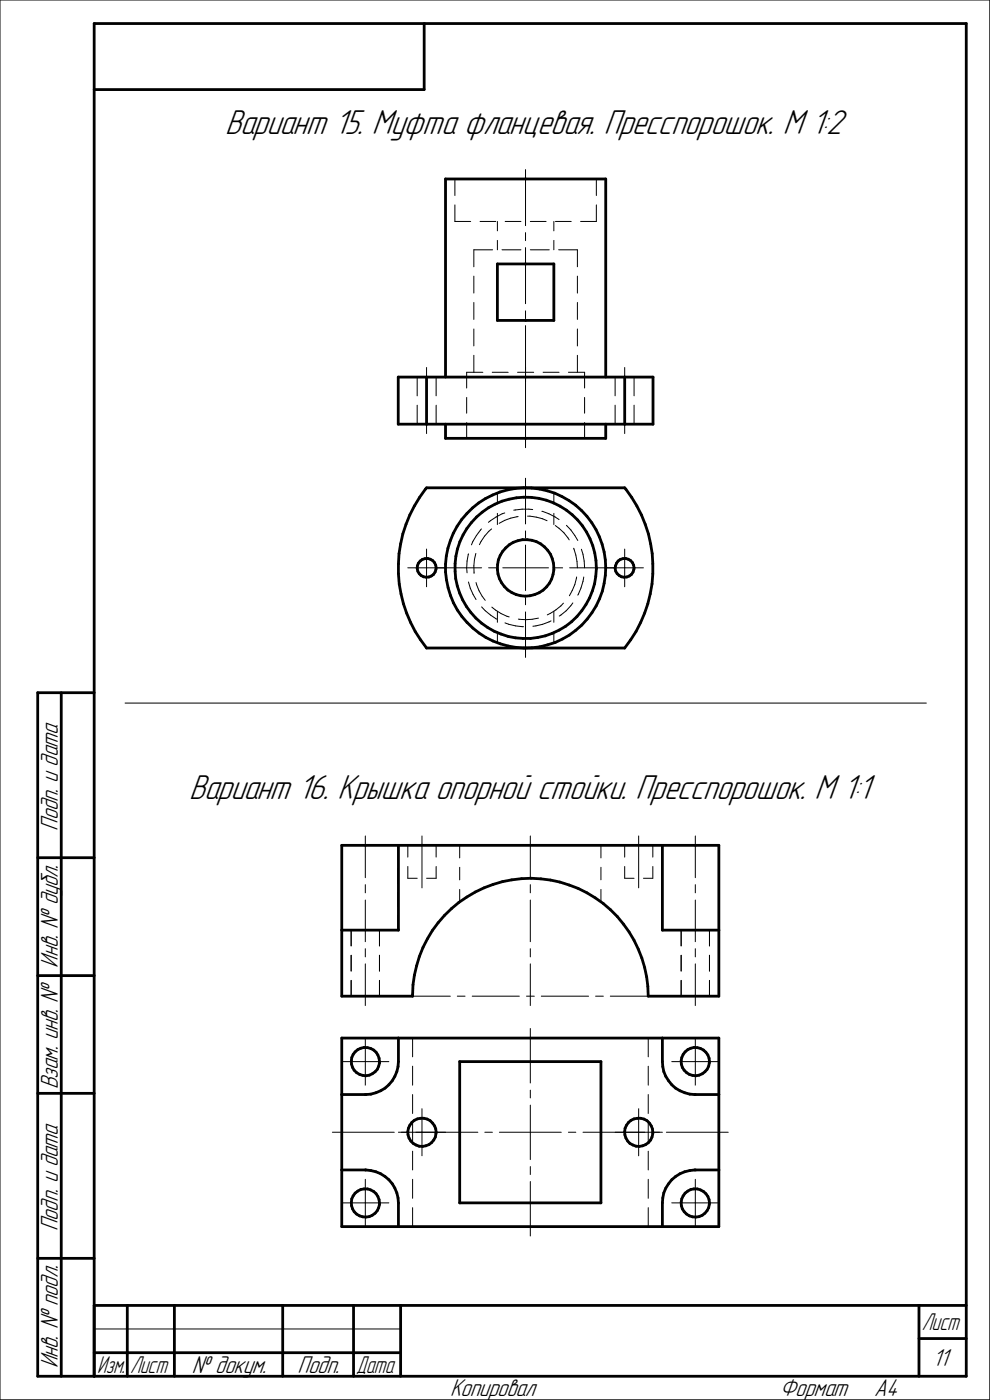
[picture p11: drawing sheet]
<svg xmlns="http://www.w3.org/2000/svg" width="210mm" height="297mm" viewBox="0 0 210 297" stroke-linecap="round" stroke-linejoin="round" font-family="sans-serif">
<defs><g id="words">
<g font-size="7.8">
<text x="47.8" y="28.4">Вариант 15. Муфта фланцевая. Пресспорошок. М 1:2</text>
<text x="40.1" y="169.6">Вариант 16. Крышка опорной стойки. Пресспорошок. М 1:1</text>
</g>
<g font-size="5.5">
<text x="12.3" y="176.2" transform="rotate(-90 12.3 176.2)">Подп. и дата</text>
<text x="12.3" y="205.3" transform="rotate(-90 12.3 205.3)">Инв. № дубл.</text>
<text x="12.3" y="231.1" transform="rotate(-90 12.3 231.1)">Взам. инв. №</text>
<text x="12.3" y="261.2" transform="rotate(-90 12.3 261.2)">Подп. и дата</text>
<text x="12.3" y="290.3" transform="rotate(-90 12.3 290.3)">Инв. № подл.</text>
<text x="40.7" y="291.3">№ докум.</text>
<text x="63.1" y="291.3">Подп.</text>
<text x="197.9" y="289.8">11</text>
<text x="95.5" y="296.3">Копировал</text>
<text x="165.5" y="296.3">Формат</text>
<text x="185.5" y="296.3">A4</text>
</g>
<g font-size="5.4">
<text x="195.6" y="282.3">Лист</text>
<text x="20.6" y="291.3">Изм.</text>
<text x="27.6" y="291.3">Лист</text>
<text x="75.6" y="291.3">Дата</text>
</g>
</g></defs>
<g fill="none" stroke="#000" stroke-width=".59">
<path d="M20 5v287zM20 5h185zM20 19h70zM90 5v14zM205 5v287zM94.5 38v42zM94.5 38h17zM111.5 38h17zM128.5 38v42zM105.5 56h6zM105.5 56v12zM111.5 56h6z"/>
<path d="M117.5 56v12zM105.5 68h6zM111.5 68h6zM84.5 80v10zM84.5 90h6zM84.5 80h6zM90.5 80h21zM90.5 90h21zM90.5 80v10zM94.5 93h17zM94.5 90v3zM111.5 93h17z"/>
<path d="M111.5 90h21zM111.5 80h21zM128.5 90v3zM132.5 80v10zM132.5 90h6.1zM132.5 80h6.1zM138.6 80v10zM84.5 119.6v2.2zM84.7 117.5l-.2 2.1zM85 115.4l-.3 2.1zM85.5 113.3l-.5 2.1zM86.1 111.3l-.6 2z"/>
<path d="M87 109.3l-.9 2zM87.9 107.4l-.9 1.9zM88.8 119.5l-.2 .6zM89 105.5l-1.1 1.9zM89.2 119l.4-.3zM89.2 119l-.4 .5zM89.6 118.7l.6-.2zM90.2 118.5h.6zM90.3 103.8l-1.3 1.7zM90.5 103.5h21zM90.5 103.5l-.2 .3zM90.8 118.5l.5 .2z"/>
<path d="M91.3 118.7l.5 .3zM91.8 119l.4 .4zM92.2 119.4l.3 .5zM92.5 119.9v.6zM94.5 119.7v1.7zM94.7 118l-.2 1.7zM95 116.3l-.3 1.7zM95.5 114.7l-.5 1.6zM96.2 113.2l-.7 1.5zM96.6 119.6v1.6zM96.7 118l-.1 1.6zM97 111.7l-.8 1.5z"/>
<path d="M97.1 116.5l-.4 1.5zM97.6 114.9l-.5 1.6zM98 110.2l-1 1.5zM98.3 113.5l-.7 1.4zM99.1 109l-1.1 1.2zM99.1 112.1l-.8 1.4zM100 110.9l-.9 1.2zM100.2 107.8l1.4-1.1zM100.2 107.8l-1.1 1.2zM101.1 109.7l1.2-1zM101.1 109.7l-1.1 1.2zM101.6 106.7l1.4-.9z"/>
<path d="M102.3 108.7l1.3-1zM103 105.8l1.5-.8zM103.6 107.7l1.4-.7zM104.5 105l1.6-.6zM105 107l1.5-.7zM105.6 119.8l-.1 1zM105.7 118.8l-.1 1zM106.1 104.4l1.6-.5zM106.1 117.9l-.4 .9zM106.5 106.3l1.5-.4zM106.6 117l-.5 .9zM107.3 116.2l.8-.6z"/>
<path d="M107.3 116.2l-.7 .8zM107.7 103.9l1.7-.3zM108 105.9l1.6-.3zM108.1 115.6l.8-.5zM108.9 115.1l1-.4zM109.4 103.6l1.7-.1zM109.6 105.6l1.6-.1zM109.9 114.7l1-.2zM110.9 114.5h1zM111.1 103.5h1.7zM111.2 105.5h1.6zM111.5 103.5h21z"/>
<path d="M111.9 114.5l1 .1zM112.8 103.5l1.7 .3zM112.8 105.5l1.5 .2zM112.9 114.6l.9 .3zM113.8 114.9l.9 .5zM114.3 105.7l1.6 .4zM114.5 103.8l1.6 .3zM114.7 115.4l.8 .6zM115.5 116l.7 .8zM115.9 106.1l1.5 .6zM116.1 104.1l1.6 .5zM116.2 116.8l.6 .8z"/>
<path d="M116.8 117.6l.4 .9zM117.2 118.5l.2 1zM117.4 106.7l1.4 .7zM117.4 119.5l.1 1zM117.7 104.6l1.6 .8zM118.8 107.4l1.4 .8zM119.3 105.4l1.4 .8zM120.2 108.2l1.2 1zM120.7 106.2l1.4 1zM121.4 109.2l1.2 1.1zM122.1 107.2l1.3 1.1zM122.6 110.3l1 1.2z"/>
<path d="M123.4 108.3l1.1 1.3zM123.6 111.5l.9 1.4zM124.5 112.9l.7 1.4zM124.5 109.6l1.1 1.3zM125.2 114.3l.6 1.5zM125.6 110.9l.8 1.5zM125.8 115.8l.4 1.5zM126.2 117.3l.2 1.6zM126.4 112.4l.8 1.5zM126.4 118.9l.1 1.6zM127.2 113.9l.6 1.6zM127.8 115.5l.4 1.6z"/>
<path d="M128.2 117.1l.2 1.7zM128.4 118.8l.1 1.7zM130.8 119.5l-.2 .6zM131.1 119l.5-.3zM131.1 119l-.3 .5zM131.6 118.7l.6-.2zM132.2 118.5h.6zM132.5 103.5l.3 .3zM132.8 118.5l.5 .2zM132.8 103.8l1.2 1.7zM133.3 118.7l.5 .3zM133.8 119l.4 .4z"/>
<path d="M134 105.5l1.1 1.9zM134.2 119.4l.3 .5zM134.5 119.9v.6zM135.1 107.4l1 1.9zM136.1 109.3l.8 2zM136.9 111.3l.7 2zM137.6 113.3l.4 2.1zM138 115.4l.4 2.1zM138.4 117.5l.1 2.1zM138.5 119.6v2.2zM84.5 121.8l.2 2.1zM84.7 123.9l.4 2.1z"/>
<path d="M85.1 126l.5 2.1zM85.6 128.1l.7 2zM86.3 130.1l.8 2zM87.1 132.1l1 1.9zM88.1 134l1.1 1.8zM88.5 120.6l.1 .6zM88.6 120.1l-.1 .5zM88.6 121.2l.3 .5zM88.9 121.7l.4 .4zM89.2 135.8l1.3 1.7zM89.3 122.1l.6 .3zM89.9 122.4l.5 .1z"/>
<path d="M90.4 122.5l.6-.1zM90.5 137.5h21zM91 122.4l.5-.2zM91.5 122.2l.5-.3zM92.3 121.4l-.3 .5zM92.5 120.8l-.2 .6zM92.5 120.5v.3zM94.5 121.4l.2 1.7zM94.7 123.1l.4 1.6zM95.1 124.7l.5 1.7zM95.6 126.4l.6 1.5zM96.2 127.9l.8 1.5z"/>
<path d="M96.6 121.2l.1 1.6zM96.7 122.8l.3 1.5zM97 129.4l1 1.4zM97 124.3l.5 1.6zM97.5 125.9l.7 1.4zM98 130.8l1.1 1.3zM98.2 127.3l.8 1.4zM99 128.7l.9 1.3zM99.1 132.1l1.2 1.2zM99.9 130l1.1 1.1zM100.3 133.3l1.3 1zM101 131.1l1.2 1.1z"/>
<path d="M101.6 134.3l1.5 1zM102.2 132.2l1.3 .9zM103.1 135.3l1.5 .7zM103.5 133.1l1.4 .8zM104.6 136l1.6 .6zM104.9 133.9l1.4 .6zM105.5 120.8l.2 1zM105.7 121.8l.3 1zM106 122.8l.4 .9zM106.2 136.6l1.6 .5zM106.3 134.5l1.5 .5zM106.4 123.7l.6 .8z"/>
<path d="M107 124.5l.7 .7zM107.7 125.2l.9 .5zM107.8 137.1l1.7 .3zM107.8 135l1.6 .3zM108.6 125.7l.9 .5zM109.4 135.3l1.6 .2zM109.5 137.4l1.7 .1zM109.5 126.2l1 .2zM110.5 126.4l1 .1zM111 135.5h1.6zM111.2 137.5h1.7zM111.5 126.5l1-.1z"/>
<path d="M111.5 137.5h21zM112.5 126.4l1-.2zM112.6 135.5l1.5-.2zM112.9 137.5l1.7-.3zM113.5 126.2l.9-.4zM114.1 135.3l1.6-.4zM114.4 125.8l.8-.6zM114.6 137.2l1.6-.4zM115.2 125.2l.8-.7zM115.7 134.9l1.5-.5zM116.2 136.8l1.6-.5zM116.6 123.7l-.6 .8z"/>
<path d="M117.1 122.9l-.5 .8zM117.2 134.4l1.5-.7zM117.3 121.9l-.2 1zM117.5 120.9l-.2 1zM117.5 120.5v.4zM117.8 136.3l1.5-.7zM118.7 133.7l1.3-.8zM119.3 135.6l1.5-.9zM120 132.9l1.3-1zM120.8 134.7l1.4-1zM121.3 131.9l1.1-1.1zM122.2 133.7l1.2-1.1z"/>
<path d="M123.4 129.6l-1 1.2zM124.3 128.3l-.9 1.3zM124.6 131.4l-1.2 1.2zM125.1 126.9l-.8 1.4zM125.6 130l-1 1.4zM125.7 125.4l-.6 1.5zM126.2 123.9l-.5 1.5zM126.4 122.3l-.2 1.6zM126.5 128.6l-.9 1.4zM126.5 120.7l-.1 1.6zM126.5 120.5v.2zM127.2 127l-.7 1.6z"/>
<path d="M127.8 125.4l-.6 1.6zM128.2 123.8l-.4 1.6zM128.4 122.1l-.2 1.7zM128.5 120.5l-.1 1.6zM130.5 120.6l.1 .6zM130.6 120.1l-.1 .5zM130.6 121.2l.3 .5zM130.9 121.7l.5 .4zM131.4 122.1l.5 .3zM131.9 122.4l.5 .1zM132.4 122.5l.6-.1zM133 122.4l.5-.2z"/>
<path d="M133.5 122.2l.5-.3zM133.8 135.8l-1.3 1.7zM134.3 121.4l-.3 .5zM134.5 120.8l-.2 .6zM134.5 120.5v.3zM135 134l-1.2 1.8zM135.9 132.1l-.9 1.9zM136.8 130.1l-.9 2zM137.5 128.1l-.7 2zM138 126l-.5 2.1zM138.3 123.9l-.3 2.1zM138.5 121.8l-.2 2.1z"/>
<path d="M8 147v145zM8 147h12zM13 147v145zM72.5 179.4h5zM72.5 179.4v18zM77.5 179.4h7zM84.5 179.4h56zM84.5 179.4v18zM140.5 179.4h7zM140.5 179.4v18zM147.5 179.4h5zM152.5 179.4v18z"/>
<path d="M8 182h12zM72.5 197.4v14zM72.5 197.4h12zM90.7 199.2l-1 1.8zM91.7 197.4l-1 1.8zM93 195.8l-1.3 1.6zM94.3 194.2l1.5-1.4zM94.3 194.2l-1.3 1.6zM95.8 192.8l1.6-1.3zM97.4 191.5l1.7-1.2zM99.1 190.3l1.7-1zM100.8 189.3l1.9-.9z"/>
<path d="M102.7 188.4l1.9-.7zM104.6 187.7l2-.6zM106.6 187.1l2-.4zM108.6 186.7l2.1-.3zM110.7 186.4h2zM112.7 186.4l2.1 .1zM114.8 186.5l2 .2zM116.8 186.7l2 .5zM118.8 187.2l2 .6zM120.8 187.8l1.9 .7zM122.7 188.5l1.8 .9zM124.5 189.4l1.8 1.1z"/>
<path d="M126.3 190.5l1.7 1.2zM128 191.7l1.5 1.3zM129.5 193l1.5 1.5zM131 194.5l1.3 1.6zM132.3 196.1l1.2 1.6zM133.5 197.7l1 1.8zM134.5 199.5l.9 1.9zM140.5 197.4h12zM152.5 197.4v14zM8 207h12zM72.5 211.4h15zM87.5 211v.4z"/>
<path d="M87.6 209l-.1 2zM87.9 206.9l-.3 2.1zM88.4 204.9l-.5 2zM89 202.9l-.6 2zM89.7 201l-.7 1.9zM135.4 201.4l.8 1.9zM136.2 203.3l.6 2zM136.8 205.3l.4 2zM137.2 207.3l.3 2zM137.5 209.3v2.1zM137.5 211.4h15zM8 232h12z"/>
<path d="M72.5 232.2v16zM72.5 232.2h5zM72.5 220.3h12zM72.5 220.3v11.9zM74.5 225.1l.1 .7zM74.6 225.8l.2 .7zM74.6 224.4l-.1 .7zM74.8 226.5l.3 .6zM74.9 223.7l-.3 .7zM75.1 227.1l.5 .5zM75.4 223.2l.5-.5zM75.4 223.2l-.5 .5z"/>
<path d="M75.6 227.6l.7 .4zM75.9 222.7l.6-.3zM76.3 228l.7 .2zM76.5 222.4l.8-.2zM77 228.2l.6 .1zM77.3 222.2l.7 .1zM77.5 232.2h.1zM77.6 228.3l.8-.2zM77.6 232.2h1.1zM78 222.3l.7 .2zM78.4 228.1l.6-.3zM78.7 222.5l.6 .3z"/>
<path d="M78.7 232.2l1.1-.3zM79 227.8l.6-.4zM79.3 222.8l.5 .5zM79.8 231.9l1-.5zM79.8 223.3l.4 .6zM80.1 226.9l-.5 .5zM80.2 223.9l.2 .6zM80.3 226.2l-.2 .7zM80.4 224.5l.1 .8zM80.5 225.6l-.2 .6zM80.5 225.3v.3zM80.8 231.4l.9-.5z"/>
<path d="M81.7 230.9l.8-.7zM83.2 229.3l-.7 .9zM83.8 228.4l-.6 .9zM84.2 227.4l-.4 1zM84.5 226.3l-.3 1.1zM84.5 220.3h56zM84.5 220.3v5zM84.5 225.3v1zM86.7 239.4l-.2 .7zM87 238.8l-.3 .6zM87.4 238.2l.5-.5zM87.4 238.2l-.4 .6z"/>
<path d="M87.9 237.7l.7-.3zM88.6 237.4l.6-.1zM89.2 237.3h.8zM90 237.3l.6 .1zM90.6 237.4l.7 .4zM91.3 237.8l.5 .5zM91.8 238.3l.4 .6zM92.2 238.9l.3 .6zM92.5 239.5v.7zM97.5 225.3h30zM97.5 225.3v29.9zM127.5 225.3v29.9z"/>
<path d="M132.6 239.4l-.1 .7zM132.9 238.8l-.3 .6zM133.3 238.2l.6-.5zM133.3 238.2l-.4 .6zM133.9 237.7l.6-.3zM134.5 237.4l.8-.1zM135.3 237.3h.7zM136 237.3l.7 .1zM136.7 237.4l.6 .4zM137.3 237.8l.5 .5zM137.8 238.3l.4 .6zM138.2 238.9l.2 .6z"/>
<path d="M138.4 239.5l.1 .7zM140.5 220.3h12zM140.5 225.3l.1 1zM140.5 220.3v5zM140.6 226.3l.2 1.1zM140.8 227.4l.5 1zM141.3 228.4l.6 .9zM141.9 229.3l.6 .9zM142.5 230.2l.8 .7zM143.3 230.9l1 .5zM144.3 231.4l1 .5zM144.5 225.1l.1 .7z"/>
<path d="M144.6 225.8l.2 .7zM144.7 224.4l-.2 .7zM144.8 226.5l.4 .6zM144.9 223.7l-.2 .7zM145.2 227.1l.5 .5zM145.3 231.9l1 .3zM145.4 223.2l.5-.5zM145.4 223.2l-.5 .5zM145.7 227.6l.6 .4zM145.9 222.7l.7-.3zM146.3 228l.6 .2zM146.3 232.2h1.1z"/>
<path d="M146.6 222.4l.6-.2zM146.9 228.2l.8 .1zM147.2 222.2l.8 .1zM147.4 232.2h.1zM147.5 232.2h5zM147.7 228.3l.6-.2zM148 222.3l.6 .2zM148.3 228.1l.7-.3zM148.6 222.5l.7 .3zM149 227.8l.6-.4zM149.3 222.8l.5 .5zM149.8 223.3l.4 .6z"/>
<path d="M150 226.9l-.4 .5zM150.2 223.9l.3 .6zM150.4 226.2l-.4 .7zM150.5 224.5v.8zM150.5 225.6l-.1 .6zM150.5 225.3v.3zM152.5 232.2v16zM152.5 220.3v11.9zM72.5 248.2h5zM72.5 248.2v12.1zM74.5 255.1l.1 .7zM74.6 255.8l.2 .7z"/>
<path d="M74.6 254.4l-.1 .7zM74.8 256.5l.3 .6zM74.9 253.7l-.3 .7zM75.1 257.1l.5 .5zM75.4 253.2l.5-.5zM75.4 253.2l-.5 .5zM75.6 257.6l.7 .4zM75.9 252.7l.6-.3zM76.3 258l.7 .2zM76.5 252.4l.8-.1zM77 258.2h.6zM77.3 252.3h.7z"/>
<path d="M77.5 248.2h.1zM77.6 258.2l.8-.1zM77.6 248.2l1.1 .2zM78 252.3l.7 .2zM78.4 258.1l.6-.2zM78.7 252.5l.6 .3zM78.7 248.4l1.1 .2zM79 257.9l.6-.5zM79.3 252.8l.5 .5zM79.8 248.6l1 .4zM79.8 253.3l.4 .6zM80.1 256.9l-.5 .5z"/>
<path d="M80.2 253.9l.2 .7zM80.3 256.2l-.2 .7zM80.4 254.6l.1 .6zM80.5 255.6l-.2 .6zM80.5 255.2v.4zM80.8 249l.9 .6zM81.7 249.6l.8 .7zM82.5 250.3l.7 .9zM83.2 251.2l.6 .9zM83.8 252.1l.4 1zM84.2 253.1l.3 1.1zM84.5 254.2v1z"/>
<path d="M84.5 255.2v5.1zM86.5 240.1l.1 .7zM86.6 240.8l.2 .7zM86.8 241.5l.4 .6zM87.2 242.1l.5 .5zM87.7 242.6l.6 .4zM88.3 243l.6 .2zM88.9 243.2h.8zM89.7 243.2l.6-.1zM90.3 243.1l.7-.2zM91 242.9l.6-.5zM92 241.9l-.4 .5z"/>
<path d="M92.4 241.3l-.4 .6zM92.5 240.5l-.1 .8zM92.5 240.2v.3zM97.5 255.2h30zM132.5 240.1l.1 .7zM132.6 240.8l.2 .7zM132.8 241.5l.4 .6zM133.2 242.1l.4 .5zM133.6 242.6l.7 .4zM134.3 243l.7 .2zM135 243.2h.6zM135.6 243.2l.8-.1z"/>
<path d="M136.4 243.1l.6-.2zM137 242.9l.6-.5zM138 241.9l-.4 .5zM138.3 241.3l-.3 .6zM138.5 240.5l-.2 .8zM138.5 240.2v.3zM140.5 255.2v5.1zM140.6 254.2l-.1 1zM140.8 253.1l-.2 1.1zM141.3 252.1l-.5 1zM141.9 251.2l-.6 .9zM142.5 250.3l-.6 .9z"/>
<path d="M142.5 250.3l.8-.7zM143.3 249.6l1-.6zM144.3 249l1-.4zM144.5 255.1l.1 .7zM144.6 255.8l.2 .7zM144.7 254.4l-.2 .7zM144.8 256.5l.4 .6zM144.9 253.7l-.2 .7zM145.2 257.1l.5 .5zM145.3 248.6l1-.2zM145.4 253.2l.5-.5zM145.4 253.2l-.5 .5z"/>
<path d="M145.7 257.6l.6 .4zM145.9 252.7l.7-.3zM146.3 258l.6 .2zM146.3 248.4l1.1-.2zM146.6 252.4l.6-.1zM146.9 258.2h.8zM147.2 252.3h.8zM147.4 248.2h.1zM147.5 248.2h5zM147.7 258.2l.6-.1zM148 252.3l.6 .2zM148.3 258.1l.7-.2z"/>
<path d="M148.6 252.5l.7 .3zM149 257.9l.6-.5zM149.3 252.8l.5 .5zM149.8 253.3l.4 .6zM150 256.9l-.4 .5zM150.2 253.9l.3 .7zM150.4 256.2l-.4 .7zM150.5 254.6v.6zM150.5 255.6l-.1 .6zM150.5 255.2v.4zM152.5 248.2v12.1zM8 267h12z"/>
<path d="M20 277h185zM20 277v15zM27 277v15zM37 277v15zM60 277v15zM72.5 260.3h12zM75 277v15zM84.5 260.3h56zM85 277v15zM140.5 260.3h12zM195 277v15zM8 292h12z"/>
<path d="M20 292h185zM20 287h7zM27 287h10zM37 287h23zM60 287h15zM75 287h10zM195 284h10z"/>
</g>
<g fill="none" stroke="#000" stroke-width=".21">
<path d="M0 0v297zM0 0h210zM210 0v297zM96.5 38v3.5zM111.5 36v11.9zM126.5 38v3.5zM96.5 43.5v3.5zM96.5 47h3.4zM100.5 58.6v3.6zM100.5 53v3.6zM100.5 53h4zM101.9 47h3.3z"/>
<path d="M105.5 51v2zM105.5 47v2zM105.5 56v2.7zM105.5 56h2.7zM106.5 53h4zM107.2 47h3.3zM110.2 56h2.7zM111.5 52.5v11.9zM111.5 49.4v1.7zM112.5 47h3.4zM112.5 53h4zM114.9 56h2.6z"/>
<path d="M117.5 51v2zM117.5 47v2zM117.5 56v2.7zM117.9 47h3.3zM118.5 53h4zM122.5 58.6v3.6zM122.5 53v3.6zM123.2 47h3.3zM126.5 43.5v3.5zM90.5 78v14zM99 79v3.3zM99 79h3.4z"/>
<path d="M100.5 75.4v3.6zM100.5 69.8v3.6zM100.5 64.2v3.6zM104.4 79h3.4zM105.5 68h2.7zM105.5 65.3v2.7zM105.5 60.7v2.6zM109.8 79h3.4zM110.2 68h2.7zM111.5 78v17zM111.5 69.1v11.9zM111.5 66v1.6z"/>
<path d="M114.9 68h2.6zM115.2 79h3.4zM117.5 65.3v2.7zM117.5 60.7v2.6zM120.6 79h3.4zM122.5 75.4v3.6zM122.5 69.8v3.6zM122.5 64.2v3.6zM124 79v3.3zM132.5 78v14zM88.5 86v4zM88.5 80v4z"/>
<path d="M90.5 86v4zM90.5 80v4zM92.5 86v4zM92.5 80v4zM94.5 80h4.3zM94.5 90h4.3zM99 89.7v3.3zM99 84.3v3.4zM100.9 80h4.3zM100.9 90h4.3zM107.2 80h4.3zM107.2 90h4.3z"/>
<path d="M111.5 80h4.4zM111.5 90h4.4zM117.9 80h4.3zM117.9 90h4.3zM124 89.7v3.3zM124 84.3v3.4zM124.2 80h4.3zM124.2 90h4.3zM130.5 86v4zM130.5 80v4zM132.5 86v4zM132.5 80v4z"/>
<path d="M134.5 86v4zM134.5 80v4zM90.5 116.5v4zM94.6 119.3l-.1 1.6zM94.7 118.4l-.1 .9zM95.2 115.9l-.2 .6zM95.7 114.3l-.5 1.6zM96.4 112.7l-.7 1.6zM96.5 112.6l-.1 .1zM98.2 109.9l-.7 1zM99.1 119l-.1 1.5zM99.4 108.6l.9-.8z"/>
<path d="M99.4 108.6l-1.2 1.3zM99.4 117.6l-.3 1.4zM99.4 117.5v.1zM100.3 114.9l-.3 .7zM100.7 118.7l-.2 1.4zM101 117.4l-.3 1.3zM101.1 113.6l-.8 1.3zM101.9 106.5l1.5-.9zM101.9 106.5v.1zM101.9 112.5l-.8 1.1zM102.1 114.9l-.4 .7zM102.2 112.2l-.3 .3z"/>
<path d="M102.8 113.7l-.7 1.2zM103.4 105.6l1.5-.8zM103.6 110.8l.5-.3zM103.7 112.7l.6-.5zM103.7 112.7l-.9 1zM104.1 110.5l1.2-.8zM104.9 104.8l.6-.2zM105.3 109.7l1.3-.7zM105.5 104.6v2.3zM105.5 108.9v2.4zM105.9 111l1.2-.6zM106.6 109l.5-.2z"/>
<path d="M107.1 110.4l1.3-.5zM107.4 104l.8-.2zM108.2 103.8l1.6-.2zM108.4 109.9l1.3-.3zM109 108.2h.3zM109.3 108.2l1.5-.2zM109.7 109.6h.2zM109.8 103.6l1.7-.1zM110.8 108h1.4zM111.5 103.5h.9zM111.5 101.5v9.7zM111.5 112.6v1.6z"/>
<path d="M111.5 115.7v4.8zM111.9 109.5h.5zM112.2 108l.8 .1zM112.4 103.5l1.6 .2zM112.4 109.5l1.4 .2zM113.8 109.7l1.3 .4zM114 103.7l1.6 .3zM115 108.5h.1zM115.1 110.1l1 .4zM115.1 108.5l1.4 .5zM116.5 109l1.3 .7zM117.5 104.6l1.4 .6z"/>
<path d="M117.5 104.6v2.3zM117.5 108.9v2.4zM117.8 109.7l.8 .5zM117.8 111.5l.8 .6zM118.6 112.1l1 .9zM118.9 105.2l1.5 .8zM119.6 113l.9 1.1zM120.2 111.5l.9 .9zM120.4 106l.8 .6zM120.5 114.1l.3 .5zM121.1 112.4l.9 1.2zM121.7 116.3l.1 .2z"/>
<path d="M121.8 116.5l.4 1.3zM122 113.6l.6 1.1zM122.2 117.8l.2 1.3zM122.4 119.1l.1 1.4zM122.8 107.8l.3 .2zM123.1 108l1.1 1.2zM123.4 116.5l.3 1.1zM123.7 117.6l.3 1.4zM124 119v1.5zM124.2 109.2l1.1 1.3zM125.3 110.5l.2 .4zM126.5 112.6l.5 .9z"/>
<path d="M127 113.5l.6 1.6zM127.6 115.1l.4 1.4zM128.4 118.4l.1 1.7zM132.5 116.5v4zM86.5 120.5h4zM90.5 120.5h4zM90.5 120.5v4zM92.5 120.5h9.7zM94.5 120.9l.2 1.7zM95 124.5l.4 1.4zM95.4 125.9l.7 1.6zM96.1 127.5l.4 .9z"/>
<path d="M97.5 130.1l.2 .3zM97.7 130.4l1.1 1.4zM98.8 131.8l1.2 1.2zM99 120.5l.1 1zM99.4 123.5l.4 1.3zM99.8 124.8l.6 1.3zM100 133l.3 .2zM100.4 126.1l.6 1.1zM100.5 120.1l.1 1.3zM100.6 121.4v.3zM101 123.6l.1 .5zM101.1 124.1l.5 1.2z"/>
<path d="M101.6 125.3l.7 1.2zM101.9 134.5l.8 .5zM102.2 128.8l.8 .8zM102.3 126.5l.7 .9zM102.7 135l1.5 .8zM103 129.6l1.1 .9zM103.7 120.5h1.5zM104.1 130.5l1.2 .8zM104.2 135.8l1.3 .6zM104.4 128.8l.8 .7zM105.2 129.5l1.1 .7zM105.3 131.3h.1"/>
<path d="M105.5 129.7v2.3zM105.5 134.1v2.3zM105.5 136.4l1.6 .5zM106.3 130.2l1.3 .6zM106.7 120.5h4.8zM107.1 132.2l.8 .3zM107.1 136.9l.4 .1zM107.4 137l1.7 .3zM107.6 130.8l.4 .1zM107.9 132.5l1.5 .3zM109.1 137.3l1.6 .2zM109.4 132.8l1.4 .2z"/>
<path d="M109.5 137.3l1 .2zM110 131.4h.2zM110.2 131.4l1.3 .1zM110.5 137.5h1zM110.7 137.5h.8zM110.8 133h.3zM111.5 137.5l1.7-.1zM111.5 120.5h4.9zM111.5 129.8v9.7zM111.5 126.8v1.5zM111.5 120.5v4.8zM111.5 131.5l1.4-.1z"/>
<path d="M112.9 131.4l1.4-.3zM113.1 132.9l.6-.1zM113.2 137.4l1.7-.2zM113.2 137.4h.4zM113.7 132.8l1.4-.3zM114.9 137.2l.8-.3zM115.1 132.5l1.4-.5zM115.6 137l.9-.3zM116.1 130.5l.7-.4zM116.5 132l.4-.3zM116.5 136.7l1-.3zM116.8 130.1l1.1-.7z"/>
<path d="M117.5 129.7v2.3zM117.5 134.1v2.3zM117.6 136.4l.6-.3zM117.9 120.5h1.5zM117.9 129.4l1.1-.8zM118.2 136.1l1.5-.7zM118.7 130.7l.3-.2zM119 130.5l1.1-.9zM119.5 128l-.5 .6zM119.7 135.4l1.4-.9zM120.9 120.5h9.6zM121.1 134.5h.1z"/>
<path d="M121.1 128.5l-1 1.1zM121.4 125.3l-.6 1.1zM121.5 127.9l-.4 .6zM122 124l-.6 1.3zM122.3 122.7l-.3 1.3zM122.3 122.4v.3zM122.7 126.1l-.1 .2zM122.8 133.2l.9-.8zM123.3 124.8l-.6 1.3zM123.7 123.4l-.4 1.4zM123.9 122.4l-.2 1zM124.8 131.1l-1.1 1.3z"/>
<path d="M125.5 130.1l-.7 1zM126.7 128.2l-.1 .2zM127.3 126.7l-.6 1.5zM127.9 125.1l-.6 1.6zM128 124.5l-.1 .6zM128.5 121.8l-.1 .8zM128.5 120.1v1.7zM128.5 120.5h4zM132.5 120.5h4zM132.5 120.5v4zM26.5 149.2h170.1zM77.5 177.4v8.8z"/>
<path d="M84.5 179.4v3zM86.5 179.4v2.5zM89.5 177.4v11zM92.5 179.4v2.5zM97.5 179.4v2.6zM112.5 177.4v8.8zM127.5 179.4v2.6zM132.5 179.4v2.5zM135.5 177.4v11zM138.5 179.4v2.5zM140.5 179.4v3zM147.5 177.4v8.8z"/>
<path d="M72.5 197.4h5zM74.5 197.4v3.3zM77.5 197.4h2.5zM77.5 191v8.8zM77.5 187.7v1.7zM80.5 197.4v3.3zM82 197.4h2.5zM84.5 194.4v3zM84.5 189.4v3zM84.5 184.4v3zM86.5 186.4h2zM86.5 183.9v2.5z"/>
<path d="M90.5 186.4h2zM92.5 183.9v2.5zM97.5 188.7v2.7zM97.5 184v2.7zM112.5 187.7v1.7zM112.5 191v8.8zM127.5 188.7v2.7zM127.5 184v2.7zM132.5 183.9v2.5zM132.5 186.4h2zM136.5 186.4h2zM138.5 183.9v2.5z"/>
<path d="M140.5 194.4v3zM140.5 189.4v3zM140.5 184.4v3zM140.5 197.4h2.5zM144.5 197.4v3.3zM145 197.4h2.5zM147.5 197.4h5zM147.5 191v8.8zM147.5 187.7v1.7zM150.5 197.4v3.3zM74.5 208v3.4zM74.5 202.7v3.3z"/>
<path d="M77.5 204.5v8.9zM77.5 201.3v1.7zM80.5 208v3.4zM80.5 202.7v3.3zM85.5 211.4h10zM97 211.4h1.7zM100.2 211.4h10zM111.7 211.4h1.7zM112.5 201.3v1.7zM112.5 204.5v8.9zM112.5 218.2v11.6zM114.9 211.4h10z"/>
<path d="M126.4 211.4h1.6zM129.5 211.4h10zM144.5 208v3.4zM144.5 202.7v3.3zM147.5 204.5v8.9zM147.5 201.3v1.7zM150.5 208v3.4zM150.5 202.7v3.3zM72.5 225.3h5zM77.5 225.3h5zM77.5 225.3v5zM77.5 220.3v5z"/>
<path d="M87.5 220.3v3.9zM87.5 226.2v4.1zM87.5 232.2v4.1zM87.5 238.3v3.9zM89.5 235.2v5zM112.5 231.3v1.7zM112.5 234.5v11.5zM135.5 235.2v5zM137.5 220.3v3.9zM137.5 226.2v4.1zM137.5 232.2v4.1zM137.5 238.3v3.9z"/>
<path d="M142.5 225.3h5zM147.5 225.3h5zM147.5 225.3v5zM147.5 220.3v5zM70.5 240.2h13.2zM72.5 255.2h5zM77.5 255.2h5zM77.5 255.2v5.1zM77.5 250.2v5zM84.5 240.2h5zM85.2 240.2h1.5zM87.5 244.3v3.9z"/>
<path d="M87.5 250.2v4.1zM87.5 256.2v4.1zM88.3 240.2h13.1zM89.5 240.2h5zM89.5 240.2v5zM102.9 240.2h1.6zM106 240.2h13.1zM112.5 247.5v1.7zM112.5 250.7v11.6zM120.6 240.2h1.6zM123.7 240.2h13.1zM130.5 240.2h5z"/>
<path d="M135.5 240.2h5zM135.5 240.2v5zM137.5 244.3v3.9zM137.5 250.2v4.1zM137.5 256.2v4.1zM138.3 240.2h1.6zM141.4 240.2h13.1zM142.5 255.2h5zM147.5 255.2h5zM147.5 255.2v5.1zM147.5 250.2v5zM0 297h210z"/>
<path d="M20 282h65z"/>
</g>
<g fill="#fff" stroke="#fff" stroke-width=".21">
<path d="M47.8 22.8h132.5zM47.8 22.8h132.5zM47.8 22.9h132.5zM47.8 22.9h132.5zM47.8 22.9h132.5zM47.8 23h132.5zM47.8 23h132.5zM47.8 23.1h132.5zM47.8 23.1h132.5zM47.8 23.2h132.5zM47.8 23.2h132.5zM47.8 23.2h132.5zM47.8 23.3h132.5zM47.8 23.3h132.5zM47.8 23.4h132.5zM47.8 23.4h132.5zM47.8 23.5h132.5zM47.8 23.5h132.5zM47.8 23.5h132.5zM47.8 23.6h132.5zM47.8 23.6h132.5zM47.8 23.7h132.5zM47.8 23.7h132.5zM47.8 23.7h132.5zM47.8 23.8h132.5zM47.8 23.8h132.5zM47.8 23.9h132.5zM47.8 23.9h132.5zM47.8 24h132.5zM47.8 24h132.5zM47.8 24h132.5zM47.8 24.1h132.5zM47.8 24.1h132.5zM47.8 24.2h132.5zM47.8 24.2h132.5zM47.8 24.3h132.5zM47.8 24.3h132.5zM47.8 24.3h132.5zM47.8 24.4h132.5zM47.8 24.4h132.5zM47.8 24.5h132.5zM47.8 24.5h132.5zM47.8 24.6h132.5zM47.8 24.6h132.5zM47.8 24.6h132.5zM47.8 24.7h132.5zM47.8 24.7h132.5zM47.8 24.8h132.5zM47.8 24.8h132.5zM47.8 24.8h132.5zM47.8 24.9h132.5zM47.8 24.9h132.5zM47.8 25h132.5zM47.8 25h132.5zM47.8 25.1h132.5zM47.8 25.1h132.5zM47.8 25.1h132.5zM47.8 25.2h132.5zM47.8 25.2h132.5zM47.8 25.3h132.5zM47.8 25.3h132.5zM47.8 25.4h132.5zM47.8 25.4h132.5zM47.8 25.4h132.5zM47.8 25.5h132.5zM47.8 25.5h132.5zM47.8 25.6h132.5zM47.8 25.6h132.5zM47.8 25.7h132.5zM47.8 25.7h132.5zM47.8 25.7h132.5zM47.8 25.8h132.5zM47.8 25.8h132.5zM47.8 25.9h132.5zM47.8 25.9h132.5zM47.8 26h132.5zM47.8 26h132.5zM47.8 26h132.5zM47.8 26.1h132.5zM47.8 26.1h132.5zM47.8 26.2h132.5zM47.8 26.2h132.5zM47.8 26.2h132.5zM47.8 26.3h132.5zM47.8 26.3h132.5zM47.8 26.4h132.5zM47.8 26.4h132.5zM47.8 26.5h132.5zM47.8 26.5h132.5zM47.8 26.5h132.5zM47.8 26.6h132.5zM47.8 26.6h132.5zM47.8 26.7h132.5zM47.8 26.7h132.5zM47.8 26.8h132.5zM47.8 26.8h132.5zM47.8 26.8h132.5zM47.8 26.9h132.5zM47.8 26.9h132.5zM47.8 27h132.5zM47.8 27h132.5zM47.8 27.1h132.5zM47.8 27.1h132.5zM47.8 27.1h132.5zM47.8 27.2h132.5zM47.8 27.2h132.5zM47.8 27.3h132.5zM47.8 27.3h132.5zM47.8 27.3h132.5zM47.8 27.4h132.5zM47.8 27.4h132.5zM47.8 27.5h132.5zM47.8 27.5h132.5zM47.8 27.6h132.5zM47.8 27.6h132.5zM47.8 27.6h132.5zM47.8 27.7h132.5zM47.8 27.7h132.5zM47.8 27.8h132.5zM47.8 27.8h132.5zM47.8 27.9h132.5zM47.8 27.9h132.5zM47.8 27.9h132.5zM47.8 28h132.5zM47.8 28h132.5zM47.8 28.1h132.5zM47.8 28.1h132.5zM47.8 28.2h132.5zM47.8 28.2h132.5zM47.8 28.2h132.5zM47.8 28.3h132.5zM47.8 28.3h132.5zM47.8 28.4h132.5zM47.8 28.4h132.5zM47.8 28.4h132.5zM47.8 28.5h132.5zM47.8 28.5h132.5zM47.8 28.6h132.5zM47.8 28.6h132.5zM47.8 28.7h132.5zM47.8 28.7h132.5zM47.8 28.7h132.5zM47.8 28.8h132.5zM47.8 28.8h132.5zM47.8 28.9h132.5zM47.8 28.9h132.5zM47.8 29h132.5zM47.8 29h132.5zM47.8 29h132.5zM47.8 29.1h132.5zM47.8 29.1h132.5zM47.8 29.2h132.5zM47.8 29.2h132.5zM47.8 29.3h132.5zM47.8 29.3h132.5zM47.8 29.3h132.5zM47.8 29.4h132.5zM47.8 29.4h132.5zM47.8 29.5h132.5zM47.8 29.5h132.5zM47.8 29.5h132.5zM47.8 29.6h132.5zM47.8 29.6h132.5zM47.8 29.7h132.5zM47.8 29.7h132.5zM47.8 29.8h132.5zM47.8 29.8h132.5zM47.8 29.8h132.5zM47.8 29.9h132.5z"/>
<path d="M40.1 164h145.9zM40.1 164h145.9zM40.1 164h145.9zM40.1 164.1h145.9zM40.1 164.1h145.9zM40.1 164.2h145.9zM40.1 164.2h145.9zM40.1 164.3h145.9zM40.1 164.3h145.9zM40.1 164.3h145.9zM40.1 164.4h145.9zM40.1 164.4h145.9zM40.1 164.5h145.9zM40.1 164.5h145.9zM40.1 164.5h145.9zM40.1 164.6h145.9zM40.1 164.6h145.9zM40.1 164.7h145.9zM40.1 164.7h145.9zM40.1 164.8h145.9zM40.1 164.8h145.9zM40.1 164.8h145.9zM40.1 164.9h145.9zM40.1 164.9h145.9zM40.1 165h145.9zM40.1 165h145.9zM40.1 165.1h145.9zM40.1 165.1h145.9zM40.1 165.1h145.9zM40.1 165.2h145.9zM40.1 165.2h145.9zM40.1 165.3h145.9zM40.1 165.3h145.9zM40.1 165.4h145.9zM40.1 165.4h145.9zM40.1 165.4h145.9zM40.1 165.5h145.9zM40.1 165.5h145.9zM40.1 165.6h145.9zM40.1 165.6h145.9zM40.1 165.7h145.9zM40.1 165.7h145.9zM40.1 165.7h145.9zM40.1 165.8h145.9zM40.1 165.8h145.9zM40.1 165.9h145.9zM40.1 165.9h145.9zM40.1 165.9h145.9zM40.1 166h145.9zM40.1 166h145.9zM40.1 166.1h145.9zM40.1 166.1h145.9zM40.1 166.2h145.9zM40.1 166.2h145.9zM40.1 166.2h145.9zM40.1 166.3h145.9zM40.1 166.3h145.9zM40.1 166.4h145.9zM40.1 166.4h145.9zM40.1 166.5h145.9zM40.1 166.5h145.9zM40.1 166.5h145.9zM40.1 166.6h145.9zM40.1 166.6h145.9zM40.1 166.7h145.9zM40.1 166.7h145.9zM40.1 166.8h145.9zM40.1 166.8h145.9zM40.1 166.8h145.9zM40.1 166.9h145.9zM40.1 166.9h145.9zM40.1 167h145.9zM40.1 167h145.9zM40.1 167h145.9zM40.1 167.1h145.9zM40.1 167.1h145.9zM40.1 167.2h145.9zM40.1 167.2h145.9zM40.1 167.3h145.9zM40.1 167.3h145.9zM40.1 167.3h145.9zM40.1 167.4h145.9zM40.1 167.4h145.9zM40.1 167.5h145.9zM40.1 167.5h145.9zM40.1 167.6h145.9zM40.1 167.6h145.9zM40.1 167.6h145.9zM40.1 167.7h145.9zM40.1 167.7h145.9zM40.1 167.8h145.9zM40.1 167.8h145.9zM40.1 167.9h145.9zM40.1 167.9h145.9zM40.1 167.9h145.9zM40.1 168h145.9zM40.1 168h145.9zM40.1 168.1h145.9zM40.1 168.1h145.9zM40.1 168.1h145.9zM40.1 168.2h145.9zM40.1 168.2h145.9zM40.1 168.3h145.9zM40.1 168.3h145.9zM40.1 168.4h145.9zM40.1 168.4h145.9zM40.1 168.4h145.9zM40.1 168.5h145.9zM40.1 168.5h145.9zM40.1 168.6h145.9zM40.1 168.6h145.9zM40.1 168.7h145.9zM40.1 168.7h145.9zM40.1 168.7h145.9zM40.1 168.8h145.9zM40.1 168.8h145.9zM40.1 168.9h145.9zM40.1 168.9h145.9zM40.1 169h145.9zM40.1 169h145.9zM40.1 169h145.9zM40.1 169.1h145.9zM40.1 169.1h145.9zM40.1 169.2h145.9zM40.1 169.2h145.9zM40.1 169.2h145.9zM40.1 169.3h145.9zM40.1 169.3h145.9zM40.1 169.4h145.9zM40.1 169.4h145.9zM40.1 169.5h145.9zM40.1 169.5h145.9zM40.1 169.5h145.9zM40.1 169.6h145.9zM40.1 169.6h145.9zM40.1 169.7h145.9zM40.1 169.7h145.9zM40.1 169.8h145.9zM40.1 169.8h145.9zM40.1 169.8h145.9zM40.1 169.9h145.9zM40.1 169.9h145.9zM40.1 170h145.9zM40.1 170h145.9zM40.1 170.1h145.9zM40.1 170.1h145.9zM40.1 170.1h145.9zM40.1 170.2h145.9zM40.1 170.2h145.9zM40.1 170.3h145.9zM40.1 170.3h145.9zM40.1 170.3h145.9zM40.1 170.4h145.9zM40.1 170.4h145.9zM40.1 170.5h145.9zM40.1 170.5h145.9zM40.1 170.6h145.9zM40.1 170.6h145.9zM40.1 170.6h145.9zM40.1 170.7h145.9zM40.1 170.7h145.9zM40.1 170.8h145.9zM40.1 170.8h145.9zM40.1 170.9h145.9zM40.1 170.9h145.9zM40.1 170.9h145.9zM40.1 171h145.9zM40.1 171h145.9zM40.1 171.1h145.9z"/>
</g>
<use href="#words"/>
</svg>
